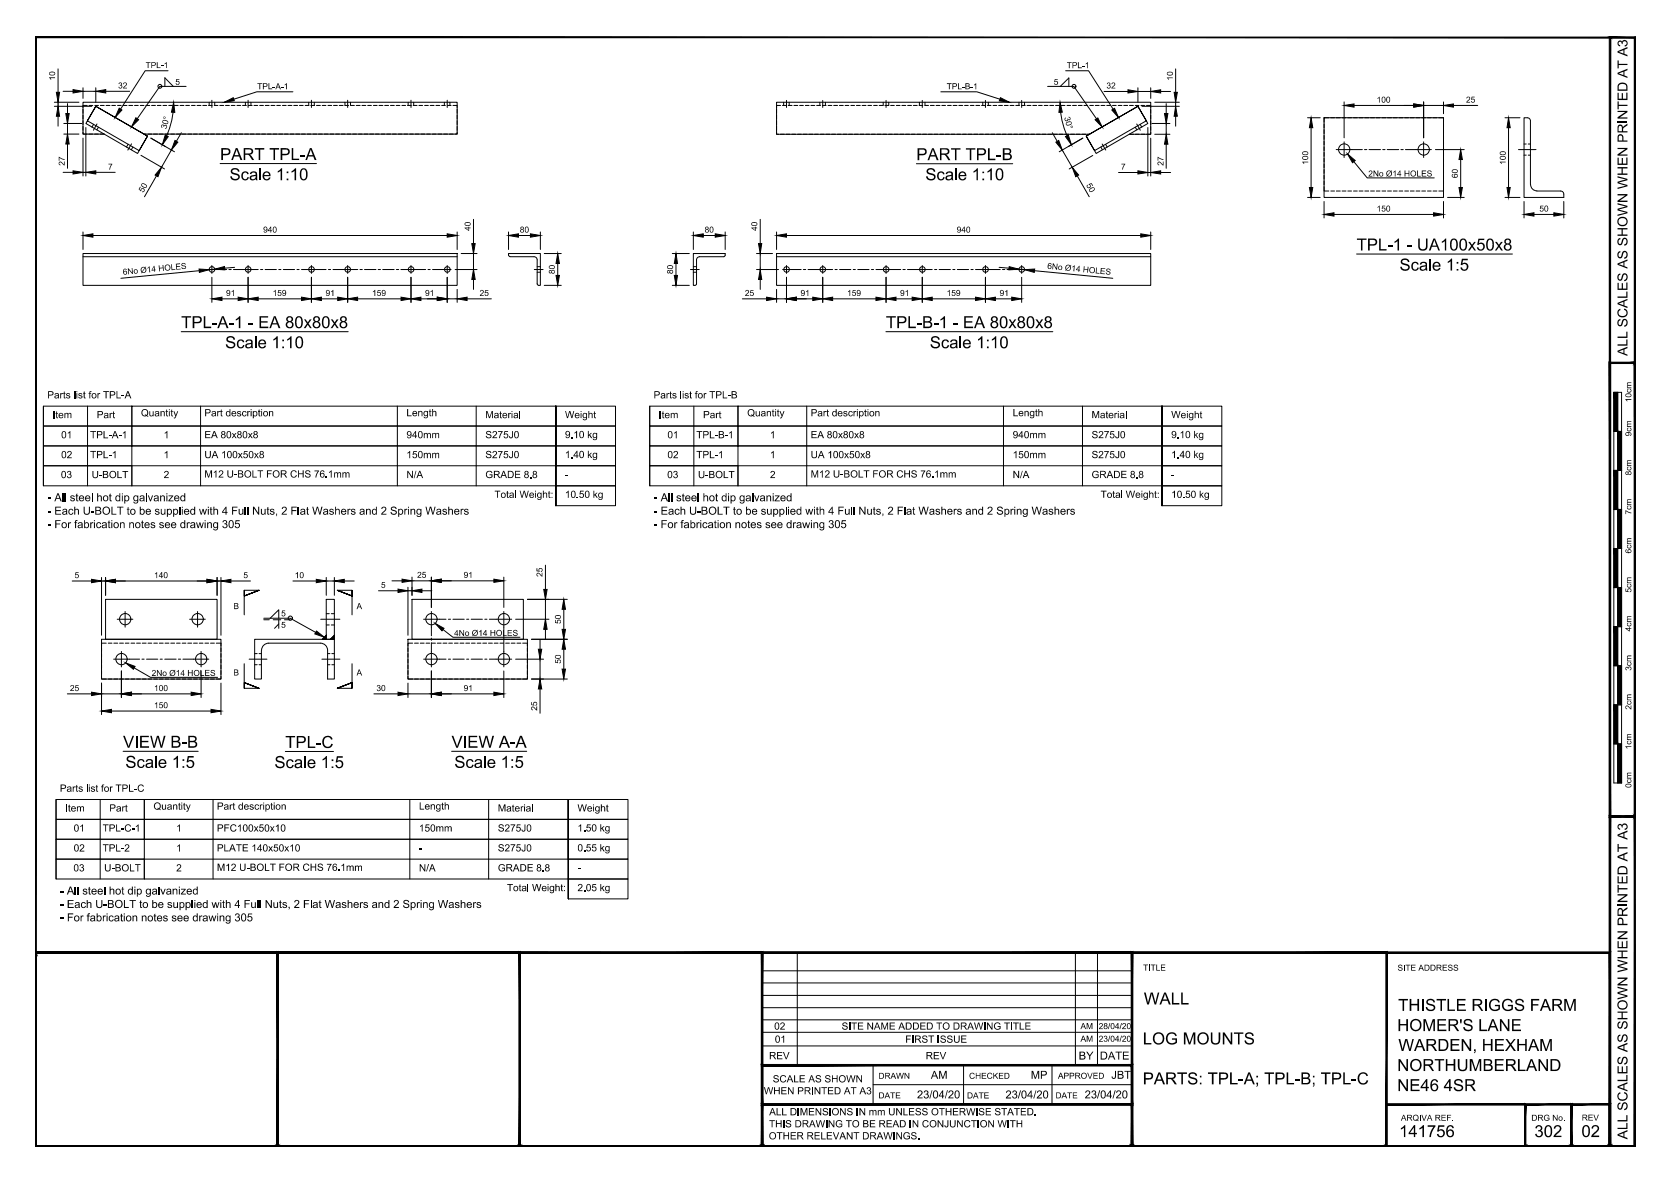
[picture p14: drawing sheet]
<svg xmlns="http://www.w3.org/2000/svg" width="420mm" height="297mm" viewBox="0 0 420 297" stroke-linecap="round" stroke-linejoin="round" font-family="sans-serif">
<defs><g id="words">
<g font-size="4.2">
<text x="55.3" y="40.2">PART TPL-A</text>
<text x="230.3" y="40.3">PART TPL-B</text>
<text x="57.7" y="45.3">Scale 1:10</text>
<text x="232.5" y="45.3">Scale 1:10</text>
<text x="340.9" y="62.9">TPL-1 - UA100x50x8</text>
<text x="351.7" y="68">Scale 1:5</text>
<text x="45.5" y="82.5">TPL-A-1 - EA 80x80x8</text>
<text x="222.6" y="82.5">TPL-B-1 - EA 80x80x8</text>
<text x="56.6" y="87.5">Scale 1:10</text>
<text x="233.7" y="87.5">Scale 1:10</text>
<text x="30.9" y="187.9">VIEW B-B</text>
<text x="71.7" y="188">TPL-C</text>
<text x="113.5" y="187.9">VIEW A-A</text>
<text x="31.5" y="193">Scale 1:5</text>
<text x="68.9" y="193">Scale 1:5</text>
<text x="114.2" y="193">Scale 1:5</text>
<text x="287.4" y="252.4">WALL</text>
<text x="351.4" y="254">THISTLE RIGGS FARM</text>
<text x="287.2" y="262.5">LOG MOUNTS</text>
<text x="351.1" y="259.1">HOMER'S LANE</text>
<text x="351.1" y="269.2">NORTHUMBERLAND</text>
<text x="351.4" y="264.1">WARDEN, HEXHAM</text>
<text x="287.2" y="272.5">PARTS: TPL-A; TPL-B; TPL-C</text>
<text x="351.1" y="274.2">NE46 4SR</text>
<text x="351.6" y="285.7">141756</text>
<text x="385.6" y="285.7">302</text>
<text x="397.4" y="285.7">02</text>
</g>
<g font-size="3.5">
<text x="409" y="89.5" transform="rotate(-90 409 89.5)">ALL SCALES AS SHOWN WHEN PRINTED AT A3</text>
<text x="409" y="286.3" transform="rotate(-90 409 286.3)">ALL SCALES AS SHOWN WHEN PRINTED AT A3</text>
</g>
<g font-size="2.8">
<text x="12" y="126">- All steel hot dip galvanized</text>
<text x="164.3" y="126">- All steel hot dip galvanized</text>
<text x="12" y="129.3">- Each U-BOLT to be supplied with 4 Full Nuts, 2 Flat Washers and 2 Spring Washers</text>
<text x="164.3" y="129.3">- Each U-BOLT to be supplied with 4 Full Nuts, 2 Flat Washers and 2 Spring Washers</text>
<text x="12" y="132.7">- For fabrication notes see drawing 305</text>
<text x="164.3" y="132.7">- For fabrication notes see drawing 305</text>
<text x="15.1" y="224.8">- All steel hot dip galvanized</text>
<text x="15.1" y="228.2">- Each U-BOLT to be supplied with 4 Full Nuts, 2 Flat Washers and 2 Spring Washers</text>
<text x="15.1" y="231.5">- For fabrication notes see drawing 305</text>
<text x="271" y="266.3">BY</text>
<text x="276.4" y="266.3">DATE</text>
<text x="233.9" y="271.1">AM</text>
<text x="259" y="271.1">MP</text>
<text x="279.3" y="271.1">JBT</text>
<text x="230.4" y="276">23/04/20</text>
<text x="252.7" y="276.1">23/04/20</text>
<text x="272.6" y="276">23/04/20</text>
</g>
<g font-size="2.5">
<text x="11.9" y="100.1">Parts list for TPL-A</text>
<text x="164.2" y="100.1">Parts list for TPL-B</text>
<text x="13.2" y="105.1">Item</text>
<text x="24.3" y="105.1">Part</text>
<text x="35.4" y="104.6">Quantity</text>
<text x="51.4" y="104.6">Part description</text>
<text x="102.1" y="104.6">Length</text>
<text x="121.9" y="105.1">Material</text>
<text x="142" y="105.1">Weight</text>
<text x="165.6" y="105.1">Item</text>
<text x="176.7" y="105.1">Part</text>
<text x="187.8" y="104.6">Quantity</text>
<text x="203.7" y="104.6">Part description</text>
<text x="254.5" y="104.6">Length</text>
<text x="274.3" y="105.1">Material</text>
<text x="294.3" y="105.1">Weight</text>
<text x="15.4" y="110.2">01</text>
<text x="22.6" y="110.2">TPL-A-1</text>
<text x="41.1" y="110.2">1</text>
<text x="51.4" y="110.1">EA 80x80x8</text>
<text x="102.1" y="110.1">940mm</text>
<text x="121.9" y="110.1">S275J0</text>
<text x="142" y="110.1">9.10 kg</text>
<text x="167.7" y="110.2">01</text>
<text x="175" y="110.2">TPL-B-1</text>
<text x="193.5" y="110.2">1</text>
<text x="203.7" y="110.1">EA 80x80x8</text>
<text x="254.5" y="110.1">940mm</text>
<text x="274.3" y="110.1">S275J0</text>
<text x="294.3" y="110.1">9.10 kg</text>
<text x="15.4" y="115.1">02</text>
<text x="22.6" y="115.1">TPL-1</text>
<text x="41.1" y="115.1">1</text>
<text x="51.4" y="115.1">UA 100x50x8</text>
<text x="102.1" y="115.1">150mm</text>
<text x="121.9" y="115.1">S275J0</text>
<text x="142" y="115.1">1.40 kg</text>
<text x="167.7" y="115.1">02</text>
<text x="175" y="115.1">TPL-1</text>
<text x="193.5" y="115.1">1</text>
<text x="203.7" y="115.1">UA 100x50x8</text>
<text x="254.5" y="115.1">150mm</text>
<text x="274.3" y="115.1">S275J0</text>
<text x="294.3" y="115.1">1.40 kg</text>
<text x="15.3" y="120.1">03</text>
<text x="23" y="120.1">U-BOLT</text>
<text x="41.1" y="120.1">2</text>
<text x="51.4" y="120">M12 U-BOLT FOR CHS 76.1mm</text>
<text x="102.1" y="120.1">N/A</text>
<text x="121.9" y="120.1">GRADE 8.8</text>
<text x="124.2" y="125.1">Total Weight:</text>
<text x="142" y="125.1">10.50 kg</text>
<text x="142" y="120.1">-</text>
<text x="167.7" y="120.1">03</text>
<text x="175.4" y="120.1">U-BOLT</text>
<text x="193.5" y="120.1">2</text>
<text x="203.7" y="120">M12 U-BOLT FOR CHS 76.1mm</text>
<text x="254.5" y="120.1">N/A</text>
<text x="274.3" y="120.1">GRADE 8.8</text>
<text x="276.6" y="125.1">Total Weight:</text>
<text x="294.3" y="125.1">10.50 kg</text>
<text x="294.3" y="120.1">-</text>
<text x="15.1" y="199">Parts list for TPL-C</text>
<text x="16.4" y="203.9">Item</text>
<text x="27.5" y="203.9">Part</text>
<text x="38.6" y="203.5">Quantity</text>
<text x="54.5" y="203.5">Part description</text>
<text x="105.3" y="203.5">Length</text>
<text x="125.1" y="203.9">Material</text>
<text x="145.1" y="203.9">Weight</text>
<text x="18.5" y="209">01</text>
<text x="25.8" y="209">TPL-C-1</text>
<text x="44.3" y="209">1</text>
<text x="54.5" y="209">PFC100x50x10</text>
<text x="105.3" y="209">150mm</text>
<text x="125.1" y="209">S275J0</text>
<text x="145.1" y="209">1.50 kg</text>
<text x="18.5" y="214">02</text>
<text x="25.8" y="214">TPL-2</text>
<text x="44.3" y="214">1</text>
<text x="54.5" y="214">PLATE 140x50x10</text>
<text x="105.3" y="214">-</text>
<text x="125.1" y="214">S275J0</text>
<text x="145.1" y="214">0.55 kg</text>
<text x="18.4" y="219">03</text>
<text x="26.2" y="219">U-BOLT</text>
<text x="44.3" y="219">2</text>
<text x="54.5" y="218.9">M12 U-BOLT FOR CHS 76.1mm</text>
<text x="105.3" y="219">N/A</text>
<text x="125.1" y="219">GRADE 8.8</text>
<text x="145.1" y="218.9">-</text>
<text x="127.4" y="223.9">Total Weight:</text>
<text x="145.1" y="223.9">2.05 kg</text>
<text x="194.5" y="258.7">02</text>
<text x="194.7" y="262">01</text>
<text x="211.5" y="258.7">SITE NAME ADDED TO DRAWING TITLE</text>
<text x="227.5" y="262">FIRST ISSUE</text>
<text x="193.2" y="266.2">REV</text>
<text x="232.6" y="266.2">REV</text>
<text x="192" y="275">WHEN PRINTED AT A3</text>
<text x="194.2" y="272">SCALE AS SHOWN</text>
<text x="193.3" y="280.3">ALL DIMENSIONS IN mm UNLESS OTHERWISE STATED.</text>
<text x="193.2" y="286.3">OTHER RELEVANT DRAWINGS.</text>
<text x="193.2" y="283.3">THIS DRAWING TO BE READ IN CONJUNCTION WITH</text>
</g>
<g font-size="2.1">
<text x="36.6" y="17.1">TPL-1</text>
<text x="268.1" y="17.1">TPL-1</text>
<text x="13.8" y="20.2" transform="rotate(-90 13.8 20.2)">10</text>
<text x="29.7" y="22.2">32</text>
<text x="44.1" y="21.3">5</text>
<text x="64.6" y="22.4">TPL-A-1</text>
<text x="237.9" y="22.4">TPL-B-1</text>
<text x="264.8" y="21.3">5</text>
<text x="278" y="22.2">32</text>
<text x="294.7" y="20.2" transform="rotate(-90 294.7 20.2)">10</text>
<text x="267.4" y="29.5" transform="rotate(75 267.4 29.5)">30°</text>
<text x="345.9" y="25.8">100</text>
<text x="368.4" y="25.8">25</text>
<text x="41.8" y="32.6" transform="rotate(-75 41.8 32.6)">30°</text>
<text x="16.2" y="41.7" transform="rotate(-90 16.2 41.7)">27</text>
<text x="292.4" y="41.7" transform="rotate(-90 292.4 41.7)">27</text>
<text x="328.7" y="41.4" transform="rotate(-90 328.7 41.4)">100</text>
<text x="378.4" y="41.4" transform="rotate(-90 378.4 41.4)">100</text>
<text x="27.2" y="42.6">7</text>
<text x="272.9" y="46.5" transform="rotate(60 272.9 46.5)">50</text>
<text x="281.7" y="42.6">7</text>
<text x="343.9" y="44.4">2No Ø14 HOLES</text>
<text x="366.3" y="44.7" transform="rotate(-90 366.3 44.7)">60</text>
<text x="36" y="48.5" transform="rotate(-60 36 48.5)">50</text>
<text x="345.9" y="53.2">150</text>
<text x="386.8" y="53.2">50</text>
<text x="66.1" y="58.5">940</text>
<text x="118.3" y="58" transform="rotate(-90 118.3 58)">40</text>
<text x="130.6" y="58.5">80</text>
<text x="177.1" y="58.5">80</text>
<text x="190.3" y="58" transform="rotate(-90 190.3 58)">40</text>
<text x="240.4" y="58.5">940</text>
<text x="30.9" y="69.1" transform="rotate(-5 30.9 69.1)">6No Ø14 HOLES</text>
<text x="139.4" y="68.9" transform="rotate(-90 139.4 68.9)">80</text>
<text x="169.1" y="68.9" transform="rotate(-90 169.1 68.9)">80</text>
<text x="263.1" y="67.5" transform="rotate(5 263.1 67.5)">6No Ø14 HOLES</text>
<text x="56.8" y="74.4">91</text>
<text x="68.5" y="74.4">159</text>
<text x="81.8" y="74.4">91</text>
<text x="93.5" y="74.4">159</text>
<text x="106.8" y="74.4">91</text>
<text x="120.5" y="74.4">25</text>
<text x="187.2" y="74.4">25</text>
<text x="201.2" y="74.4">91</text>
<text x="212.9" y="74.4">159</text>
<text x="226.2" y="74.4">91</text>
<text x="237.9" y="74.4">159</text>
<text x="251.2" y="74.4">91</text>
<text x="409.9" y="101.1" transform="rotate(-90 409.9 101.1)">10cm</text>
<text x="409.9" y="109.6" transform="rotate(-90 409.9 109.6)">9cm</text>
<text x="409.9" y="119.5" transform="rotate(-90 409.9 119.5)">8cm</text>
<text x="409.9" y="129.3" transform="rotate(-90 409.9 129.3)">7cm</text>
<text x="409.9" y="139.1" transform="rotate(-90 409.9 139.1)">6cm</text>
<text x="18.7" y="145.3">5</text>
<text x="38.7" y="145.3">140</text>
<text x="61.2" y="145.3">5</text>
<text x="74.1" y="145.3">10</text>
<text x="95.7" y="147.7">5</text>
<text x="104.8" y="145.2">25</text>
<text x="116.5" y="145.2">91</text>
<text x="136.3" y="145" transform="rotate(-90 136.3 145)">25</text>
<text x="409.9" y="148.9" transform="rotate(-90 409.9 148.9)">5cm</text>
<text x="58.7" y="153.1">B</text>
<text x="70.6" y="154.9">5</text>
<text x="89.6" y="153.1">A</text>
<text x="70.6" y="157.8">5</text>
<text x="114.1" y="159.8">4No Ø14 HOLES</text>
<text x="141" y="156.8" transform="rotate(-90 141 156.8)">50</text>
<text x="409.9" y="158.7" transform="rotate(-90 409.9 158.7)">4cm</text>
<text x="141" y="166.8" transform="rotate(-90 141 166.8)">50</text>
<text x="17.6" y="173.7">25</text>
<text x="38.1" y="169.9">2No Ø14 HOLES</text>
<text x="38.7" y="173.7">100</text>
<text x="58.7" y="169.8">B</text>
<text x="89.6" y="169.8">A</text>
<text x="94.6" y="173.7">30</text>
<text x="116.5" y="173.7">91</text>
<text x="409.9" y="168.6" transform="rotate(-90 409.9 168.6)">3cm</text>
<text x="38.7" y="178">150</text>
<text x="135" y="178.6" transform="rotate(-90 135 178.6)">25</text>
<text x="409.9" y="178.4" transform="rotate(-90 409.9 178.4)">2cm</text>
<text x="409.9" y="188.3" transform="rotate(-90 409.9 188.3)">1cm</text>
<text x="409.9" y="198" transform="rotate(-90 409.9 198)">0cm</text>
<text x="287.3" y="243.9">TITLE</text>
<text x="351.2" y="243.9">SITE ADDRESS</text>
<text x="271.5" y="258.6">AM</text>
<text x="271.6" y="261.8">AM</text>
<text x="276.1" y="261.8">23/04/20</text>
<text x="276.1" y="258.6">28/04/20</text>
<text x="220.8" y="271.1">DRAWN</text>
<text x="243.5" y="271.1">CHECKED</text>
<text x="265.9" y="271.1">APPROVED</text>
<text x="220.8" y="276">DATE</text>
<text x="243" y="276.1">DATE</text>
<text x="265.2" y="276">DATE</text>
<text x="352" y="281.6">ARQIVA REF.</text>
<text x="384.8" y="281.6">DRG No.</text>
<text x="397.5" y="281.6">REV</text>
</g>
</g></defs>
<!-- layer: PROPOSED OTHER USER 1 -->
<path d="M24.1 26.7l-2.1 3.7 13 7.4 2.1-3.6-13-7.5 13 7.5-2.5 4.4-13-7.6zM273 34.2l12.9-7.5-12.9 7.5 2.1 3.6 13-7.4-2.2-3.7 2.5 4.3-13 7.6z" fill="none" stroke="#000" stroke-width=".25"/>
<!-- layer: TEXT AND DIMENSIONS -->
<g fill="none" stroke="#000" stroke-width=".25">
<path d="M42.2 17.8h-5.7l-6.2 9.6M267.8 17.8h5.7l6.2 9.6M24.4 31.2l-.9 1.5M33 36.2l-.9 1.5M41.4 21.7v-2.1l2.1 2.1M46.8 21.7h-6.6l-5.7 8.1M53.2 25.2v1.8M62.3 25.2v1.8M73.6 23.1h-9.1l-5.8 1.8M78.3 25.2v1.8M87.4 25.2v1.8M103.3 25.2v1.8"/>
<path d="M112.4 25.2v1.8M197.6 25.2v1.8M206.7 25.2v1.8M222.7 25.2v1.8M231.8 25.2v1.8M236.4 23.1h9.1l5.8 1.8M247.6 25.2v1.8M256.7 25.2v1.8M263.3 21.7h6.6l5.6 8.1M266.4 21.7l2.2-2.1v2.1M277 36.2l.9 1.5M285.7 31.2l.8 1.5"/>
<path d="M335.8 37.6h3.9M337.8 35.6v4M355.8 37.6h3.9M357.7 35.6v4M381.6 37.6h4.4M55.3 41.1h24.2M230.3 41.1h24.2M340.2 40.6l3.4 4.1h16.8M50.1 68l-19.7 1.9M52.3 67.7h2M53.2 66.7v2M54 67.6l-1.4 .2"/>
<path d="M59 67.2l-2.5 .2M61.4 67.7h2M62.3 66.7v2M77.3 67.7h1.9M78.3 66.7v2M86.4 67.7h1.9M87.4 66.7v2M102.3 67.7h2M103.3 66.7v2M111.4 67.7h2M112.4 66.7v2M134.3 67.7h2.2"/>
<path d="M173.5 67.7h2.2M196.7 67.7h1.9M197.6 66.7v2M205.8 67.7h1.9M206.7 66.7v2M221.6 67.7h2M222.7 66.7v2M230.7 67.7h2M231.8 66.7v2M246.7 67.7h1.9M247.6 66.7v2M251.1 67.2l2.5 .2"/>
<path d="M255.8 67.7h2M256.1 67.6l1.4 .2M256.7 66.7v2M260 68l19.6 1.9M340.9 63.8h39.2M45.5 83.4h42M222.6 83.4h42M10.9 107.1h128.8h-106.6v5h-22.2zM10.9 102.1v20M22 102.1v20M33.1 112.1v5h-22.2v-5h128.8M33.1 117.1v5"/>
<path d="M33.1 112.1h106.6M50.4 102.1v20M99.9 102.1v20M119.7 102.1v20M139.7 102.1h-106.6v5h-22.2v-5h22.2v10M139.7 117.1h-128.8v5h128.8M139.7 102.1v25zM139.7 102.1v15M139.7 102.1v20M139.7 102.1h15v5h-15zM139.7 107.1h15v5h-15zM139.7 112.1h15v5h-15z"/>
<path d="M139.7 117.1h15v5h-15zM139.7 102.1v25M163.3 107.1h128.7h-106.6v5h-22.1zM163.3 102.1v20M174.4 102.1v20M185.4 112.1v5h-22.1v-5h128.7M185.4 112.1h106.6M185.4 117.1v5M202.7 102.1v20M252.2 102.1v20M272 102.1v20M292 102.1h-106.6v5h-22.1v-5h22.1v10"/>
<path d="M292 117.1h-128.7v5h128.7M292 102.1v25zM292 102.1v15M292 102.1v20M292 102.1h15v5h-15zM292 107.1h15v5h-15zM292 112.1h15v5h-15zM292 117.1h15v5h-15zM292 102.1v25M139.7 122.1h15v5h-15zM292 122.1h15v5h-15zM29.4 155.6h4"/>
<path d="M31.4 153.7v3.9M47.7 155.6h3.9M49.6 153.7v3.9M61.4 148.3v1.5l3.7-1.5-3.7 1.5 3.7-1.5h-3.7v6.2M66.3 155.4h6.6l6.4 3.5M66.3 155.7h1.4M67.9 155.4l2.1-2.2v2.2M68.7 155.7h1.9M70 156.8l-1 1.1M71.5 155.7h1.4M80.6 155.6h4.8M88.5 148.3v1.5l-3.8-1.5 3.8 1.5-3.8-1.5h3.8v6.2"/>
<path d="M106.5 155.6h3.9M108.4 153.7v3.9M111.3 158.2l2.5 1.9h16.9M124.7 155.6h3.9M126.6 153.7v3.9M28.6 165.7h3.9M30.5 163.7v3.9M33.7 167.9l4.1 2.3h16.9M48.6 165.7h3.9M50.5 163.7v3.9M61.4 166.8v6.2h3.7l-3.7-1.5 3.7 1.5-3.7-1.5v1.5M62.6 165.7h4.5"/>
<path d="M80.9 165.7h4.5M88.5 166.8v6.2h-3.8l3.8-1.5-3.8 1.5 3.8-1.5v1.5M106.5 165.7h3.9M108.4 163.7v3.9M124.7 165.7h3.9M126.6 163.7v3.9M30.9 188.8h18.9M71.7 188.8h12.1M113.5 188.8h18.9M14.1 205.9h128.7h-106.5v5h-22.2zM14.1 200.9v20M25.2 200.9v20"/>
<path d="M36.3 210.9v5h-22.2v-5h128.7M36.3 215.9v5M36.3 210.9h106.5M53.5 200.9v20M103 200.9v20M122.8 200.9v20M142.8 200.9h-106.5v5h-22.2v-5h22.2v10M142.8 215.9h-128.7v5h128.7M142.8 200.9v25zM142.8 200.9v15M142.8 200.9v20M142.8 200.9h15v5h-15z"/>
<path d="M142.8 205.9h15v5h-15zM142.8 210.9h15v5h-15zM142.8 215.9h15v5h-15zM142.8 200.9v25M142.8 220.9h15v5h-15z"/>
<circle cx="40.2" cy="21.7" r=".49"/>
<circle cx="269.9" cy="21.7" r=".49"/>
</g>
<!-- layer: PROPOSED OTHER USER 2 ANCILLARY -->
<g fill="none" stroke="#000" stroke-width=".25">
<path d="M23.5 31.2l-.4 .8M24.8 32l-.5 .6M26.2 33.7h-5.3v-8h94v8h-78.7M32.2 36.2l-.4 .8M33.4 37l-.4 .6M52.6 25.7v.8M54 25.7v.8M61.7 25.7v.8M63.1 25.7v.8M77.6 25.7v.8M79 25.7v.8M86.7 25.7v.8"/>
<path d="M88.1 25.7v.8M102.6 25.7v.8M104 25.7v.8M111.7 25.7v.8M113.1 25.7v.8M196.9 25.7v.8M198.3 25.7v.8M206 25.7v.8M207.4 25.7v.8M221.9 25.7v.8M223.3 25.7v.8M231 25.7v.8"/>
<path d="M232.4 25.7v.8M247 25.7v.8M248.4 25.7v.8M256.1 25.7v.8M257.5 25.7v.8M273.8 33.7h-78.7v-8h94.1v8h-5.4M276.6 37l.4 .6M277.8 36.3l.4 .7M285.3 32l.4 .6M286.5 31.2l.4 .8M332.7 29.6h30v20h-30zM384.6 30.4a.78 .78 0 0 0-.8-.8h-.8v20h10v-.8a.78 .78 0 0 0-.8-.8"/>
<path d="M384.6 30.4v16M384.6 46.4a1.59 1.59 0 0 0 1.6 1.6M386.2 48h6M20.9 63.7h94v8h-94zM20.9 64.5h94M128.2 64.5h6a.78 .78 0 0 1 .8 .8M128.2 64.5l-.4-.2v-.6h8v8h-.6l-.2-.4v-6M175 65.3v6l-.4 .4M175.8 64.5h6l.4-.2v-.6h-8v8h.4M175.8 64.5a.78 .78 0 0 0-.8 .8M195.1 63.7h94.1v8h-94.1zM195.1 64.5h94.1"/>
<path d="M26.5 150.6h28.1v10.1h-28.1zM82 150.6h2v10.1h-2zM82 159.6l-1 1.1h1M84 159.6l-1 1.1h1M103.5 150.6h28v10.1h-28zM25.5 160.7h30v9.9h-30zM65.7 163.4v7.2h-1.7v-9.9h20v9.9h-1.7v-7.2M80.5 161.6h-13a1.8 1.8 0 0 0-1.8 1.8M80.5 161.6a1.8 1.8 0 0 1 1.8 1.8M102.5 160.7h30v9.9h-30z"/>
<circle cx="337.8" cy="37.6" r="1.42"/>
<circle cx="357.8" cy="37.6" r="1.42"/>
<circle cx="53.3" cy="67.7" r=".7"/>
<circle cx="62.4" cy="67.7" r=".7"/>
<circle cx="78.3" cy="67.7" r=".7"/>
<circle cx="87.4" cy="67.7" r=".7"/>
<circle cx="103.3" cy="67.7" r=".7"/>
<circle cx="112.4" cy="67.7" r=".7"/>
<circle cx="197.7" cy="67.7" r=".7"/>
<circle cx="206.8" cy="67.7" r=".7"/>
<circle cx="222.7" cy="67.7" r=".7"/>
<circle cx="231.8" cy="67.7" r=".7"/>
<circle cx="247.7" cy="67.7" r=".7"/>
<circle cx="256.8" cy="67.7" r=".7"/>
<circle cx="31.5" cy="155.6" r="1.42"/>
<circle cx="49.7" cy="155.6" r="1.42"/>
<circle cx="108.4" cy="155.6" r="1.42"/>
<circle cx="126.6" cy="155.6" r="1.42"/>
<circle cx="30.5" cy="165.6" r="1.42"/>
<circle cx="50.6" cy="165.6" r="1.42"/>
<circle cx="108.4" cy="165.6" r="1.42"/>
<circle cx="126.6" cy="165.6" r="1.42"/>
</g>
<!-- layer: 02 - HIDDEN LINES -->
<g fill="none" stroke="#000" stroke-width=".25">
<path d="M20.9 33.2v.5h1M20.9 27.5v.9M20.9 28.9v1M20.9 30.4v.9M20.9 31.8v.9M21.9 26.5h-1v.5M22.3 33.7h1M22.4 26.5h.9M23.8 33.7h.9M23.8 26.5h1M25.2 33.7h1M25.2 26.5h1"/>
<path d="M26.7 26.5h.9M28.1 26.5h.9M29.5 26.5h1M30.9 26.5h1M32.4 26.5h.9M33.8 26.5h.9M35.2 26.5h1M36.2 33.7h.5M36.6 26.5h1M37.2 33.7h.9M38.1 26.5h1M38.6 33.7h1"/>
<path d="M39.5 26.5h1M40 33.7h1M41 26.5h.9M41.5 33.7h.9M42.4 26.5h.9M42.9 33.7h.9M43.8 26.5h1M44.4 33.7h.9M45.2 26.5h1M45.7 33.7h1M46.7 26.5h.9M47.2 33.7h1"/>
<path d="M48.1 26.5h1M48.6 33.7h1M49.5 26.5h1M50.1 33.7h.9M51 26.5h.9M51.5 33.7h.9M52.4 26.5h.9M52.9 33.7h1M53.8 26.5h1M54.3 33.7h1M55.2 26.5h1M55.8 33.7h.9"/>
<path d="M56.7 26.5h.9M57.2 33.7h1M58.1 26.5h.9M58.6 33.7h1M59.5 26.5h1M60.1 33.7h.9M60.9 26.5h1M61.5 33.7h.9M62.4 26.5h1M62.9 33.7h1M63.8 26.5h1M64.3 33.7h1"/>
<path d="M65.3 26.5h.9M65.8 33.7h.9M66.7 26.5h.9M67.2 33.7h.9M68.1 26.5h1M68.6 33.7h1M69.5 26.5h1M70 33.7h1M71 26.5h.9M71.5 33.7h.9M72.4 26.5h.9M72.9 33.7h1"/>
<path d="M73.8 26.5h1M74.3 33.7h1M75.3 26.5h.9M75.8 33.7h.9M76.7 26.5h.9M77.2 33.7h.9M78.1 26.5h1M78.6 33.7h1M79.5 26.5h1M80 33.7h1M81 26.5h.9M81.5 33.7h1"/>
<path d="M82.4 26.5h.9M82.9 33.7h.9M83.8 26.5h1M84.4 33.7h.9M85.2 26.5h1M85.8 33.7h.9M86.7 26.5h.9M87.2 33.7h1M88.1 26.5h1M88.6 33.7h1M89.5 26.5h1M90.1 33.7h.9"/>
<path d="M91 26.5h.9M91.5 33.7h.9M92.4 26.5h.9M92.9 33.7h1M93.8 26.5h1M94.3 33.7h1M95.2 26.5h1M95.8 33.7h.9M96.7 26.5h.9M97.2 33.7h1M98.1 26.5h1M98.6 33.7h1"/>
<path d="M99.6 26.5h.9M100.1 33.7h.9M101 26.5h.9M101.5 33.7h.9M102.4 26.5h1M102.9 33.7h1M103.8 26.5h1M104.3 33.7h1M105.3 26.5h.9M105.8 33.7h1M106.7 26.5h.9M107.2 33.7h.9"/>
<path d="M108.1 26.5h1M108.7 33.7h.9M109.5 26.5h1M110.1 33.7h.9M111 26.5h.9M111.5 33.7h1M112.4 26.5h1M112.9 33.7h1M113.8 26.5h1.1v.5M114.9 33.2v.5h-.5M114.9 27.5v.9M114.9 28.9v1"/>
<path d="M114.9 30.4v.9M114.9 31.8v.9M195.1 33.2v.5h.6M195.1 27.5v.9M195.1 28.9v1M195.1 30.4v.9M195.1 31.8v.9M196.1 33.7h1M196.2 26.5h-1.1v.5M196.6 26.5h1M197.6 33.7h.9M198.1 26.5h.9"/>
<path d="M199 33.7h.9M199.5 26.5h1M200.4 33.7h1M200.9 26.5h1M201.8 33.7h1M202.4 26.5h.9M203.3 33.7h.9M203.8 26.5h1M204.7 33.7h.9M205.2 26.5h1M206.1 33.7h1M206.7 26.5h.9"/>
<path d="M207.5 33.7h1M208.1 26.5h.9M209 33.7h1M209.5 26.5h1M210.4 33.7h1M210.9 26.5h1M211.9 33.7h.9M212.4 26.5h.9M213.3 33.7h.9M213.8 26.5h.9M214.7 33.7h1M215.2 26.5h1"/>
<path d="M216.1 33.7h1M216.6 26.5h1M217.6 33.7h.9M218.1 26.5h.9M219 33.7h.9M219.5 26.5h1M220.4 33.7h1M220.9 26.5h1M221.9 33.7h.9M222.4 26.5h.9M223.3 33.7h.9M223.8 26.5h.9"/>
<path d="M224.7 33.7h1M225.2 26.5h1M226.1 33.7h1M226.6 26.5h1M227.6 33.7h.9M228.1 26.5h1M229 33.7h.9M229.5 26.5h1M230.4 33.7h1M231 26.5h.9M231.8 33.7h1M232.4 26.5h.9"/>
<path d="M233.3 33.7h1M233.8 26.5h1M234.7 33.7h1M235.2 26.5h1M236.2 33.7h.9M236.7 26.5h.9M237.6 33.7h.9M238.1 26.5h.9M239 33.7h1M239.5 26.5h1M240.4 33.7h1M240.9 26.5h1"/>
<path d="M241.9 33.7h.9M242.4 26.5h.9M243.3 33.7h.9M243.8 26.5h1M244.7 33.7h1M245.2 26.5h1M246.2 33.7h.9M246.7 26.5h.9M247.6 33.7h.9M248.1 26.5h.9M249 33.7h1M249.5 26.5h1"/>
<path d="M250.4 33.7h1M250.9 26.5h1M251.9 33.7h.9M252.4 26.5h1M253.3 33.7h.9M253.8 26.5h1M254.7 33.7h1M255.3 26.5h.9M256.1 33.7h1M256.7 26.5h.9M257.6 33.7h1M258.1 26.5h1"/>
<path d="M259 33.7h1M259.5 26.5h1M260.5 33.7h.9M261 26.5h.9M261.9 33.7h.9M262.4 26.5h.9M263.3 33.7h1M263.8 26.5h1M264.7 33.7h1M265.2 26.5h1M266.2 33.7h.9M266.7 26.5h.9"/>
<path d="M267.6 33.7h.9M268.1 26.5h1M269 33.7h1M269.5 26.5h1M270.5 33.7h.9M271 26.5h.9M271.9 33.7h.9M272.4 26.5h.9M273.3 33.7h.5M273.8 26.5h1M275.2 26.5h1M276.7 26.5h1"/>
<path d="M278.1 26.5h.9M279.6 26.5h.9M281 26.5h.9M282.4 26.5h1M283.8 26.5h1M283.8 33.7h1M285.3 26.5h.9M285.3 33.7h.9M286.7 26.5h.9M286.8 33.7h.9M288.1 26.5h1.1v.5M289.2 33.2v.5h-1.1"/>
<path d="M289.2 27.5v.9M289.2 28.9v1M289.2 30.4v.9M289.2 31.8v.9M332.7 31.2v.9M332.7 32.6v1M332.7 34v1M332.7 35.5v.9M332.7 36.9v.9M332.7 38.3v1M332.7 39.8v.9M333.9 29.6h-1.2v1.1"/>
<path d="M334.4 29.6h1M335.8 29.6h1M337.3 29.6h.9M338.7 29.6h.9M340.1 29.6h1M341.5 29.6h1M343 29.6h.9M344.4 29.6h1M345.8 29.6h1M347.3 29.6h.9M348.7 29.6h1M350.1 29.6h1"/>
<path d="M351.6 29.6h.9M353 29.6h.9M354.4 29.6h1M355.8 29.6h1M357.3 29.6h.9M358.7 29.6h.9M360.1 29.6h1M361.6 29.6h1.1v1.1M362.7 31.2v.9M362.7 32.6v1M362.7 34v1M362.7 35.5v.9"/>
<path d="M362.7 36.9v.9M362.7 38.3v1M362.7 39.8v.9M332.7 46.9v1.1h1.2M332.7 41.2v.9M332.7 42.6v1M332.7 44.1v.9M332.7 45.5v.9M334.4 48h1M335.8 48h1M337.3 48h.9M338.7 48h.9"/>
<path d="M340.1 48h1M341.5 48h1M343 48h.9M344.4 48h1M345.8 48h1M347.3 48h.9M348.7 48h1M350.1 48h1M351.6 48h.9M353 48h.9M354.4 48h1M355.8 48h1"/>
<path d="M357.3 48h.9M358.7 48h.9M360.1 48h1M362.7 46.9v1.1h-1.1M362.7 41.2v.9M362.7 42.6v1M362.7 44.1v.9M362.7 45.5v.9M25.5 170v.6h1.2M25.5 162.8v.9M25.5 164.3v.9M25.5 165.7v.9"/>
<path d="M25.5 167.1v1M25.5 168.5v1M26.7 161.6h-1.2v.7M27.2 170.6h.9M27.2 161.6h.9M28.6 170.6h1M28.6 161.6h1M30 170.6h1M30 161.6h1M31.5 170.6h.9M31.5 161.6h.9M32.9 170.6h1"/>
<path d="M32.9 161.6h1M34.3 170.6h1M34.3 161.6h1M35.8 170.6h.9M35.8 161.6h.9M37.2 170.6h.9M37.2 161.6h.9M38.6 161.6h1M40 161.6h1M41.5 161.6h.9M42.9 161.6h1M44.4 161.6h.9"/>
<path d="M45.8 161.6h.9M47.2 161.6h1M48.6 161.6h1M50.1 161.6h.9M51.5 161.6h.9M52.9 161.6h1M54.3 161.6h1.2v.7M55.5 170v.6h-1.2M55.5 162.8v.9M55.5 164.3v.9M55.5 165.7v.9M55.5 167.1v1"/>
<path d="M55.5 168.5v1M102.5 170v.6h1.2M102.5 162.8v.9M102.5 164.3v.9M102.5 165.7v.9M102.5 167.1v1M102.5 168.5v1M103.7 161.6h-1.2v.7M104.2 170.6h.9M104.2 161.6h.9M105.6 170.6h1M105.6 161.6h1"/>
<path d="M107 170.6h1M107 161.6h1M108.5 170.6h.9M108.5 161.6h.9M109.9 170.6h1M109.9 161.6h1M111.3 170.6h1M111.3 161.6h1M112.8 170.6h.9M112.8 161.6h.9M114.2 170.6h.9M114.2 161.6h.9"/>
<path d="M115.6 170.6h1M115.6 161.6h1M117 170.6h1M117 161.6h1M118.5 170.6h.9M118.5 161.6h.9M119.9 170.6h.9M119.9 161.6h.9M121.3 170.6h1M121.3 161.6h1M122.8 170.6h.9M122.8 161.6h.9"/>
<path d="M124.2 170.6h1M124.2 161.6h1M125.6 170.6h1M125.6 161.6h1M127.1 170.6h.9M127.1 161.6h.9M128.5 170.6h.9M128.5 161.6h.9M129.9 170.6h1M129.9 161.6h1M131.3 161.6h1.2v.7M132.5 170v.6h-1.2"/>
<path d="M132.5 162.8v.9M132.5 164.3v.9M132.5 165.7v.9M132.5 167.1v1M132.5 168.5v1"/>
</g>
<!-- layer: PROPOSED OTHER USER 1 - HIDDEN -->
<g fill="none" stroke="#000" stroke-width=".25">
<path d="M339.7 37.6h2.6M342.9 37.6h.6M344 37.6h2.9M347.5 37.6h.6M348.6 37.6h2.9M352 37.6h.6M353.2 37.6h2.6M383 36.2h.5M383 39h.5M384 36.2h.6M384 39h.6M54.3 67.7h2.7"/>
<path d="M57.5 67.7h.6M58.7 67.7h2.7M63.4 67.7h1.5M65.5 67.7h.5M66.6 67.7h2.9M70 67.7h.6M71.2 67.7h2.8M74.6 67.7h.6M75.8 67.7h1.5M79.2 67.7h2.7M82.5 67.7h.6M83.7 67.7h2.7"/>
<path d="M88.3 67.7h1.6M90.5 67.7h.5M91.6 67.7h2.9M95 67.7h.6M96.2 67.7h2.8M99.6 67.7h.6M100.7 67.7h1.6M104.3 67.7h2.7M107.6 67.7h.5M108.7 67.7h2.7M135 67h.8M135 68.4h.8"/>
<path d="M174.2 67h.8M174.2 68.4h.8M198.6 67.7h2.7M201.9 67.7h.6M203.1 67.7h2.7M207.7 67.7h1.5M209.8 67.7h.6M211 67.7h2.8M214.4 67.7h.6M215.5 67.7h2.9M219 67.7h.5M220.1 67.7h1.5"/>
<path d="M223.6 67.7h2.7M226.9 67.7h.6M228 67.7h2.7M232.7 67.7h1.6M234.9 67.7h.5M236 67.7h2.8M239.4 67.7h.6M240.6 67.7h2.8M244 67.7h.5M245.1 67.7h1.6M248.6 67.7h2.8M251.9 67.7h.6"/>
<path d="M253.1 67.7h2.7M82 157.1h.7M82 154.2h.7M83.3 157.1h.7M83.3 154.2h.7M108.4 157.6v2.2M110.4 155.6h1.7M112.7 155.6h.5M113.8 155.6h2.9M117.2 155.6h.6M118.4 155.6h2.8M121.8 155.6h.6"/>
<path d="M123 155.6h1.7M32.5 165.7h2.6M35.7 165.7h.5M36.8 165.7h2.9M40.2 165.7h.6M41.4 165.7h2.9M44.8 165.7h.6M46 165.7h2.6M64 164.3h.6M64 167h.6M65.1 164.3h.6M65.1 167h.6"/>
<path d="M82.3 164.3h.6M82.3 167h.6M83.4 164.3h.6M83.4 167h.6M108.4 160.4v.5M108.4 161.5v2.2M110.4 165.7h1.7M112.7 165.7h.5M113.8 165.7h2.9M117.2 165.7h.6M118.4 165.7h2.8M121.8 165.7h.6"/>
<path d="M123 165.7h1.7"/>
</g>
<!-- layer: TEXT AND DIMENSIONS -->
<g fill="#000" stroke="#000" stroke-width=".25">
<path d="M30 27.2l.6 .4-1.7 1.9zM34.1 29.6l.7 .5-1.8 1.8zM56.4 25.7l2.2-1.1 .3 .7zM251.4 24.6l2.2 1.1-2.5-.3zM275.2 30.1l.7-.5 1.1 2.3zM279.4 27.6l.7-.4 1 2.3zM338.6 38.7l2 1.6-.7 .6zM50 67.6l2.6 .2-2.5 .7zM54 67.6l2.4-.6 .1 .8zM253.6 67l2.5 .6-2.6 .2zM257.5 67.8l2.5-.2-.1 .9zM79.5 158.6l2 1.5-2.4-.8z"/>
<path d="M109.4 156.7l2.2 1.2-.5 .6zM31.6 166.6l2.3 .9-.4 .7z"/>
</g>
<!-- layer: 03 - TEXT AND DIMENSIONS -->
<g fill="none" stroke="#000" stroke-width=".25">
<path d="M14.6 17.3v5.9M295.4 17.3v5.9M13.7 26.7h9.4M13.7 25.7h6.1M14.6 25.7v1M14.6 29.2v2.5M15.9 22.9h2.5M16 31h4.6M16 33.7h3.8M17 26v2.5M17 31v2.7M17 36.2v6.1"/>
<path d="M20.9 22.1v2.6M20.9 34.7v9.5M20.9 22.9h3.2M21.6 32v12.2M24.1 22.1v3.6M26.6 22.9h6M35.4 39l5.9 3.5M41.6 36.8l-3.7-2.1 5.9 3.4M43.1 37.7l-2.5 4.3M43.5 28.2l-.3 2-1.3 3.9M45.6 33.4l-1.3 2.1M264.4 33.4l1.3 2.1"/>
<path d="M266.5 28.2l.4 2 1.2 3.9M266.9 37.7l2.5 4.3M272.1 34.7l-5.9 3.4M274.6 39.1l-5.9 3.4M277.4 23h6M285.9 22.1v3.6M285.9 23h3.3M287 26.7h9.4M288.4 32v12.2M289.2 22.1v2.6M289.2 34.7v9.5M289.5 31h4.5"/>
<path d="M290.2 25.7h6.2M290.2 33.7h3.8M291.7 23h2.5M293.1 26v2.5M293.1 31v2.7M293.1 36.2v6.1M295.4 25.7v1M295.4 29.2v2.5M328.6 29.6h3.2M329.5 32.1v15M337.8 25.6v9M340.3 26.5h14.9"/>
<path d="M357.7 25.6v9M357.7 26.5h5M360.7 37.6h7.2M362.7 25.6v3M365.2 26.5h6.1M378.2 29.6h3.8M379.1 32.1v15M15.9 43.3h2.5M20.9 58.3v4.4M20.9 43.3h.7M23.4 59.2h89M24.1 43.3h4.8"/>
<path d="M39.3 44.2l-3 5.2M114.9 58.3v4.4M119 55.1v6.1M127.8 58.3v4.4M135.8 58.3v4.4M174.2 58.3v4.4M182.2 58.3v4.4M191 55.1v6.1M195.1 58.3v4.4M197.6 59.2h89.1M270.7 44.2l3 5.2M281.1 43.3h4.8"/>
<path d="M288.4 43.3h.8M289.2 58.3v4.4M291.7 43.3h2.5M328.6 49.6h3.2M332.7 50.6v4.2M335.2 53.9h25M362.7 50.6v4.2M363.8 49.6h4.1M367.1 40.1v7M378.2 49.6h3.8M383 50.6v4.2M385.5 53.9h5"/>
<path d="M393 50.6v4.2M53.2 69.7v6.3M55.8 75.1h4M62.3 69.7v6.3M64.9 75.1h10.9M78.3 69.7v6.3M80.8 75.1h4.1M87.4 69.7v6.3M89.9 75.1h10.9M103.3 69.7v6.3M105.8 75.1h4.1M112.4 69.7v6.3"/>
<path d="M112.4 75.1h2.5M114.4 67.7h5.5M114.9 72.7v3.3M115.9 63.7h4M117.4 75.1h6.1M119 63.7v4M119 70.2v2.5M136.8 63.7h4.2M136.8 71.7h4.2M168.9 63.7h4.3M168.9 71.7h4.3M169.9 66.2v3"/>
<path d="M186.5 75.1h6.1M190.1 67.7h5.6M190.1 63.7h4M191 63.7v4M191 70.2v2.5M195.1 75.1h2.5M195.1 72.7v3.3M197.6 69.7v6.3M200.1 75.1h4.1M206.7 69.7v6.3M209.2 75.1h10.9M222.7 69.7v6.3"/>
<path d="M225.2 75.1h4M231.8 69.7v6.3M234.3 75.1h10.8M247.6 69.7v6.3M250.1 75.1h4.1M256.7 69.7v6.3M18.1 146h4.9M25.5 145.1v14.5M25.5 146h1M26.5 145.1v4.5M29 146h23M54.6 146h.9"/>
<path d="M54.6 145.1v4.5M55.5 145.1v14.5M58 146h4.9M73.6 146h5.9M82 146h2M82 145.1v4.5M84 145.1v4.5M86.5 146h2.5M95.1 148.5h4.9M98.5 146h2.5M102.5 147.6v12M102.5 148.5h1"/>
<path d="M103.5 145v4.6M103.5 146h4.9M106 148.5h2.5M108.4 145v7.7M110.9 146h13.2M126.6 145v7.7M126.6 157.6v6.1M129.6 155.6h8.4M132.5 150.6h10.1M137.1 142v6.1M137.1 150.6v5M137.1 158.2v2.5"/>
<path d="M141.7 153.1v5.1M16.9 174.4h6.1M25.5 171.7v7.9M25.5 174.4h5M28 178.7h25M30.5 168.6v6.7M33 174.4h15M50.5 168.6v6.7M55.5 171.7v7.9M94 174.4h6M102.5 174.4h5.9M102.5 171.7v3.6"/>
<path d="M108.4 168.6v6.7M110.9 174.4h13.2M126.6 168.6v6.7M129.6 165.7h7M133.5 170.6h9.1M133.5 160.7h9.1M135.7 160.7v2.5M135.7 165.7v4.9M135.7 173.1v6.1M141.7 163.2v4.9"/>
<circle cx="72.9" cy="155.3" r=".53"/>
</g>
<g fill="#000" stroke="#000" stroke-width=".25">
<path d="M14.6 26.7l.4 2.5h-.8zM14.2 23.2h.8l-.4 2.5zM16.5 28.5h.9l-.4 2.5zM17 33.7l.4 2.5h-.9zM18.4 22.5l2.5 .4-2.5 .5zM24.1 22.9l2.5-.4v.9zM41.5 34l.8 .3-1.5 2.1zM43.6 25.7l.3 2.5h-.8zM44 35.3l.7 .4-1.6 2zM265.3 35.7l.8-.4 .8 2.4zM266.4 25.7l.5 2.5h-.8zM267.7 34.3l.8-.3 .7 2.4z"/>
<path d="M283.4 22.6l2.5 .4-2.5 .4zM289.2 23l2.5-.4v.8zM292.6 28.5h.9l-.4 2.5zM293.1 33.7l.4 2.5h-.9zM295.4 26.7l.5 2.5h-.9zM295 23.2h.9l-.5 2.5zM329.5 29.6l.4 2.5h-.9zM337.8 26.5l2.5-.4v.8zM355.2 26.1l2.5 .4-2.5 .4zM362.7 26.5l2.5-.4v.8zM379.1 29.6l.4 2.5h-.8zM18.4 42.9l2.5 .4-2.5 .4z"/>
<path d="M20.9 59.2l2.5-.4v.8zM21.6 43.3l2.5-.4v.8zM40.6 42l-.9 2.4-.7-.4zM112.4 58.8l2.5 .4-2.5 .4zM127.8 59.2l2.5-.4v.8zM133.3 58.8l2.5 .4-2.5 .4zM174.2 59.2l2.5-.4v.8zM179.7 58.8l2.5 .4-2.5 .4zM195.1 59.2l2.5-.4v.8zM269.4 42l1.6 2-.7 .4zM285.9 42.9l2.5 .4-2.5 .4zM286.7 58.8l2.5 .4-2.5 .4z"/>
<path d="M289.2 43.3l2.5-.4v.8zM329 47.1h.9l-.4 2.5zM332.7 53.9l2.5-.4v.8zM360.2 53.5l2.5 .4-2.5 .4zM367.1 37.6l.4 2.5h-.9zM366.6 47.1h.9l-.4 2.5zM378.7 47.1h.8l-.4 2.5zM383 53.9l2.5-.4v.8zM390.5 53.5l2.5 .4-2.5 .4zM53.2 75.1l2.6-.4v.8zM59.8 74.7l2.5 .4-2.5 .4zM62.3 75.1l2.6-.4v.8z"/>
<path d="M75.8 74.7l2.5 .4-2.5 .4zM78.3 75.1l2.5-.4v.8zM84.9 74.7l2.5 .4-2.5 .4zM87.4 75.1l2.5-.4v.8zM100.8 74.7l2.5 .4-2.5 .4zM103.3 75.1l2.5-.4v.8zM109.9 74.7l2.5 .4-2.5 .4zM114.9 75.1l2.5-.4v.8zM119 67.7l.4 2.5h-.8zM118.6 61.2h.8l-.4 2.5zM140.2 63.7l.4 2.5h-.9zM139.7 69.2h.9l-.4 2.5z"/>
<path d="M169.9 63.7l.4 2.5h-.9zM169.4 69.2h.9l-.4 2.5zM191 67.7l.4 2.5h-.8zM190.6 61.2h.8l-.4 2.5zM192.6 74.7l2.5 .4-2.5 .4zM197.6 75.1l2.5-.4v.8zM204.2 74.7l2.5 .4-2.5 .4zM206.7 75.1l2.5-.4v.8zM220.1 74.7l2.6 .4-2.6 .4zM222.7 75.1l2.5-.4v.8zM229.2 74.7l2.6 .4-2.6 .4zM231.8 75.1l2.5-.4v.8z"/>
<path d="M245.1 74.7l2.5 .4-2.5 .4zM247.6 75.1l2.5-.4v.8zM254.2 74.7l2.5 .4-2.5 .4zM23 145.6l2.5 .4-2.5 .4zM26.5 146l2.5-.4v.8zM52 145.6l2.6 .4-2.6 .4zM55.5 146l2.5-.4v.8zM79.5 145.6l2.5 .4-2.5 .4zM84 146l2.5-.4v.8zM100 148l2.5 .5-2.5 .4zM101 145.5l2.5 .5-2.5 .3zM103.5 148.5l2.5-.5v.9z"/>
<path d="M108.4 146l2.5-.5v.8zM124.1 145.5l2.5 .5-2.5 .3zM137.1 155.6l.4 2.6h-.9zM136.6 148.1h.9l-.4 2.5zM141.7 150.6l.4 2.5h-.8zM141.3 158.2h.8l-.4 2.5zM23 173.9l2.5 .5-2.5 .4zM25.5 178.7l2.5-.4v.8zM30.5 174.4l2.5-.5v.9zM48 173.9l2.5 .5-2.5 .4zM53 178.3l2.5 .4-2.5 .4zM100 173.9l2.5 .5-2.5 .4z"/>
<path d="M108.4 174.4l2.5-.5v.9zM124.1 173.9l2.5 .5-2.5 .4zM135.3 163.2h.8l-.4 2.5zM135.7 170.6l.4 2.5h-.8zM141.7 160.7l.4 2.5h-.8zM141.3 168.1h.8l-.4 2.5z"/>
</g>
<!-- layer: PROPOSED OTHER USER 2 ANCILLARY -->
<path d="M82 159.6v1.1h-1zM84 159.6v1.1h-1z" fill="#000" stroke="#000" stroke-width=".25"/>
<!-- layer: 0 -->
<g fill="none" stroke="#000" stroke-width=".25">
<path d="M405.5 98.6h2v98.2h-2zM406.5 98.6v98.2M405.5 118.2h2M405.5 108.4h2M405.5 137.8h2M405.5 128.1h2M405.5 157.5h2M405.5 147.7h2M405.5 177.1h2M405.5 167.3h2M405.5 186.9h2M200.3 239.4v28.3"/>
<path d="M270.2 239.4v28.3M275.8 239.4v28.3M191.5 250.1h93M191.5 247h93M191.5 244h93M191.5 256.3h93M191.5 253.2h93M191.5 259.4h93M191.5 262.8h93M219.4 267.7v9.8M219.4 272.6h65.1M242.1 267.7v9.8"/>
<path d="M264.4 267.7v9.8"/>
</g>
<g fill="#000" stroke="#000" stroke-width=".25">
<path d="M8.9 9.3l.2 .2h401.6zM8.9 9.3h402l-.2 .2z"/>
<path d="M404.4 9.3l.3 .2zM404.4 9.3l.3 .2-.3 278.5zM404.7 9.5l-.3 278.5 .3-.1zM404.4 288l.3-.1z"/>
<path d="M404.6 9.3l.1 .2h6zM404.6 9.3h6.3l-.2 .2z"/>
<path d="M410.7 9.5v278.4l.2-278.6zM410.9 9.3v278.7l-.2-.1z"/>
<path d="M410.7 9.5v278.4l.2-278.6zM410.9 9.3v278.7l-.2-.1z"/>
<path d="M404.4 91l.3 .4 6.2-.4zM404.7 91.4l6.2-.4-.2 .4zM410.9 91l-.2 .4z"/>
<path d="M404.4 91l.3 114v-113.6zM404.4 91l.3 114-.3 .4z"/>
<path d="M405.5 98.6l1 9.8v-9.8zM405.5 98.6l1 9.8h-1z"/>
<path d="M410.7 91.4l.2 113.8v-114zM410.7 91.4l.2 113.8-.2-.2zM410.7 205l.2 .4zM404.7 205h6l.2 .4zM404.7 205l-.3 .4h6.5z"/>
<path d="M405.5 118.2l1 9.8v-9.8zM405.5 118.2l1 9.8h-1z"/>
<path d="M406.5 108.4l1 9.8v-9.8zM406.5 108.4l1 9.8h-1z"/>
<path d="M405.5 137.8l1 9.9v-9.9zM405.5 137.8l1 9.9h-1z"/>
<path d="M406.5 128l1 9.8v-9.8zM406.5 128l1 9.8h-1z"/>
<path d="M405.5 157.5l1 9.8v-9.8zM405.5 157.5l1 9.8h-1z"/>
<path d="M406.5 147.7l1 9.8v-9.8zM406.5 147.7l1 9.8h-1z"/>
<path d="M405.5 177.1l1 9.8v-9.8zM405.5 177.1l1 9.8h-1z"/>
<path d="M406.5 167.3l1 9.8v-9.8zM406.5 167.3l1 9.8h-1z"/>
<path d="M406.5 186.9l1 9.9v-9.9zM406.5 186.9l1 9.9h-1z"/>
<path d="M404.4 205l.3 .4 6.2-.4zM404.7 205.4l6.2-.4-.2 .4zM410.9 205l-.2 .4z"/>
<path d="M410.9 205.2l-.2 .2 .2 82.6zM410.7 205.4l.2 82.6-.2-.1zM410.7 287.9l.2 .1z"/>
<path d="M8.9 239.2l.2 .4zM8.9 239.2l395.5 .4h-395.3zM8.9 239.2l395.5 .4 .3-.4z"/>
<path d="M9.1 239.6h60.5l.3-.4zM8.9 239.2h61l-60.8 .4zM8.9 239.2l.2 .4z"/>
<path d="M69.9 239.6h60.6l.3-.4zM69.6 239.2h61.2l-60.9 .4zM69.6 239.2l.3 48.7v-48.3zM69.6 239.2l.3 48.7-.3 .1zM69.6 288l.3-.1z"/>
<path d="M130.8 239.6h60.5l.4-.4zM130.5 239.2h61.2l-60.9 .4zM130.5 239.2l.3 48.7v-48.3zM130.5 239.2l.3 48.7-.3 .1zM130.5 288l.3-.1z"/>
<path d="M191.7 239.6h92.6l.3-.4zM191.3 239.2h93.3l-92.9 .4zM191.3 239.2l.4 48.7v-48.3zM191.3 239.2l.4 48.7-.4 .1zM191.3 288l.4-.1z"/>
<path d="M284.6 239.6h63.7l.3-.4zM284.3 239.2h64.3l-64 .4zM284.3 239.2l.3 48.7v-48.3zM284.3 239.2l.3 48.7-.3 .1zM284.3 288l.3-.1z"/>
<path d="M404.7 239.2l-.3 .4 .3 48.4zM404.4 239.6l.3 48.4-.3-.1zM404.4 287.9l.3 .1z"/>
<path d="M191.3 277.4l.4 .3 92.9-.3zM191.7 277.7l92.9-.3-.3 .3zM284.6 277.4l-.3 .3 .3 10.3zM284.3 277.7l.3 10.3-.3-.1zM284.3 287.9l.3 .1z"/>
<path d="M191.3 277.7h93.3l-.3-.3zM191.3 277.7l.4-.3h92.6zM191.3 267.5v10.2l.4-.3zM191.3 267.5l.4 .4v9.5zM191.3 267.5l.4 .4 92.9-.4zM191.7 267.9l92.9-.4-.3 .4zM284.6 267.5l-.3 .4 .3 9.8zM284.3 267.9l.3 9.8-.3-.3z"/>
<path d="M383.1 277.4l.3 .3 11.6-.3zM383.4 277.7l11.6-.3-.3 .3zM395 277.4l-.3 .3 .3 10.3zM394.7 277.7l.3 10.3-.3-.1zM394.7 287.9l.3 .1z"/>
<path d="M348.4 277.7h34.9v-.3zM348.4 277.4h34.9l-34.9 .3z"/>
<path d="M394.7 277.4l.3 .3 9.7-.3zM395 277.7l9.7-.3-.3 .3zM404.7 277.4l-.3 .3 .3 10.3zM404.4 277.7l.3 10.3-.3-.1zM404.4 287.9l.3 .1z"/>
<path d="M9.1 9.5l-.2 278.5 .2-.1zM8.9 9.3l.2 .2-.2 278.5z"/>
<path d="M9.1 239.6l-.2 48.4 .2-.1zM8.9 239.4l.2 .2-.2 48.4z"/>
<path d="M9.1 287.9l60.7 .1-.2-.1zM9.1 287.9l60.7 .1h-60.9z"/>
<path d="M69.6 287.9l.3 .1zM69.9 239.2v48.8l-.3-.1zM69.9 239.2l-.3 .4v48.3z"/>
<path d="M69.9 287.9l60.7 .1-.1-.1zM69.9 287.9l60.7 .1h-60.8z"/>
<path d="M130.5 287.9l.3 .1zM130.8 239.2v48.8l-.3-.1zM130.8 239.2l-.3 .4v48.3z"/>
<path d="M130.8 287.9l60.7 .1-.2-.1zM130.8 287.9l60.7 .1h-60.9z"/>
<path d="M191.3 287.9l.4 .1zM191.7 239.2v48.8l-.4-.1zM191.7 239.2l-.4 .4v48.3z"/>
<path d="M191.7 287.9l92.8 .1-.2-.1zM191.7 287.9l92.8 .1h-93z"/>
<path d="M284.3 287.9l.3 .1zM284.6 239.2v48.8l-.3-.1zM284.6 239.2l-.3 .4v48.3z"/>
<path d="M191.5 288h93l-.2-.1zM191.7 287.9h92.6l-92.8 .1zM191.3 288l.4-.1zM191.7 277.7v10.2l-.4 .1zM191.3 277.4v10.6l.4-10.3z"/>
<path d="M284.6 287.9l63.8 .1-.1-.1zM284.6 287.9l63.8 .1h-63.9z"/>
<path d="M348.3 287.9l.3 .1zM348.6 239.2v48.8l-.3-.1zM348.6 239.2l-.3 .4v48.3z"/>
<path d="M383.3 288h11.6l-.2-.1zM383.4 287.9h11.3l-11.4 .1zM383.1 288l.3-.1zM383.4 277.7v10.2l-.3 .1zM383.1 277.4v10.6l.3-10.3z"/>
<path d="M8.9 288h395.7l-.2-.1zM8.9 288l.2-.1h395.3zM8.9 239.4v48.6l.2-.1zM8.9 239.4l.2 .2v48.3z"/>
<path d="M394.9 288h9.7l-.2-.1zM394.9 288l.1-.1h9.4zM394.7 288l.3-.1zM395 277.7v10.2l-.3 .1zM394.7 277.4v10.6l.3-10.3z"/>
<path d="M9.1 287.9l401.8 .1-.2-.1zM9.1 287.9l401.8 .1h-402z"/>
<path d="M404.7 287.9l6.2 .1-.2-.1zM404.7 287.9l6.2 .1h-6.3z"/>
<path d="M404.6 288h6.3l-.2-.1zM404.7 287.9h6l-6.1 .1zM404.4 288l.3-.1zM404.7 205.4v82.5l-.3 .1zM404.4 205v83l.3-82.6z"/>
</g>
<use href="#words"/>
</svg>
